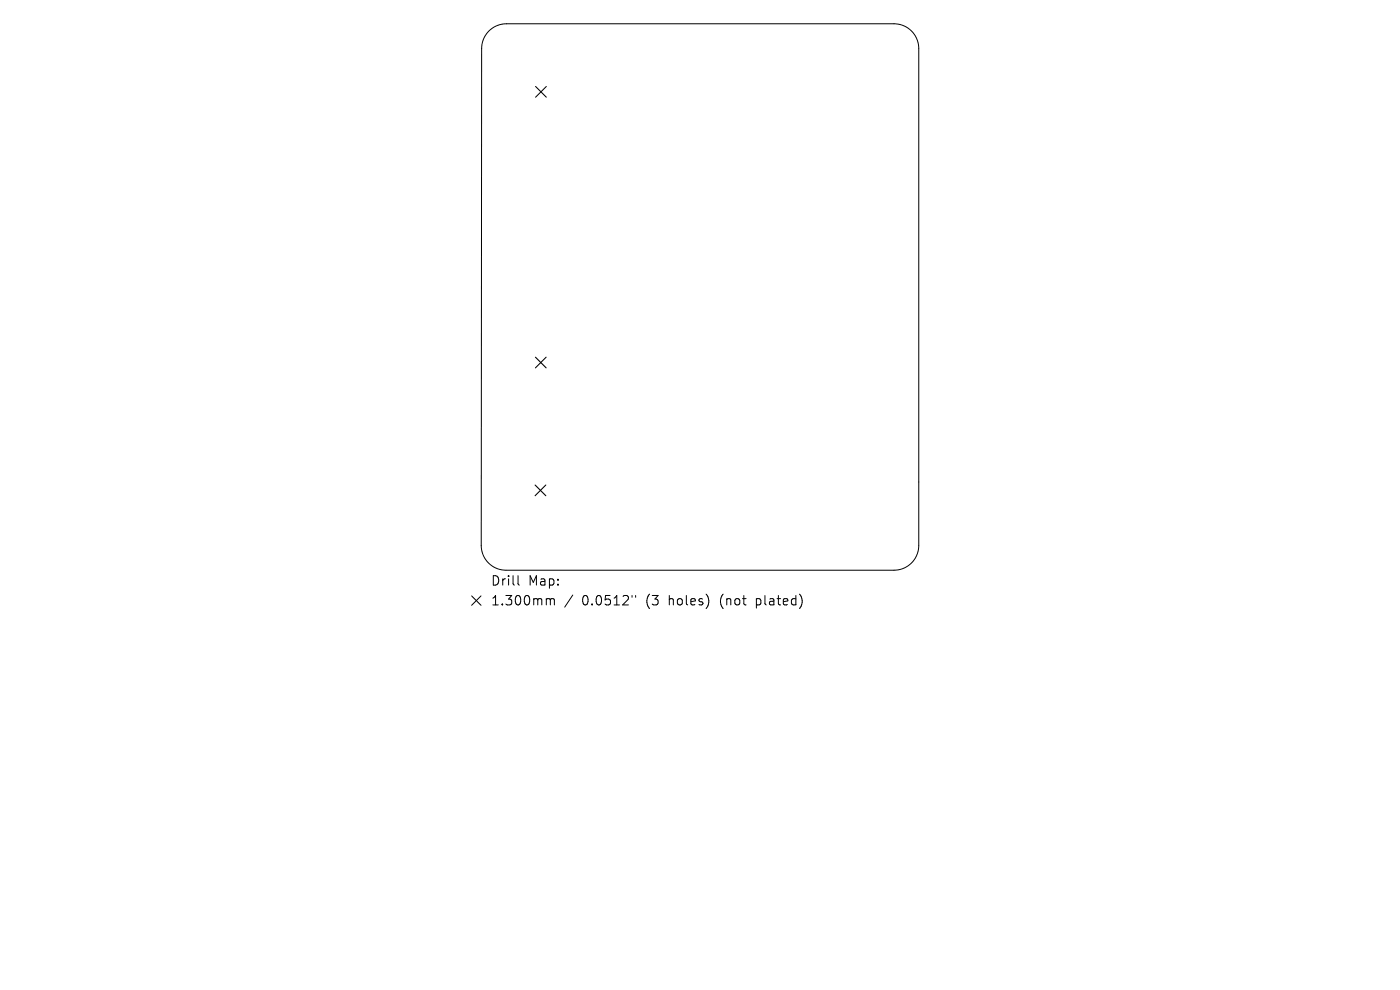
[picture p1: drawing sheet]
<svg xmlns="http://www.w3.org/2000/svg" width="297mm" height="210mm" viewBox="0 0 297 210" stroke-linecap="round" stroke-linejoin="round" font-family="sans-serif">
<defs><g id="words">
<g font-size="2.8">
<text x="104" y="124.5">Drill</text>
<text x="112.1" y="124.5">Map:</text>
<text x="104" y="128.7">1.300mm</text>
<text x="123.5" y="128.7">0.0512&quot;</text>
<text x="137.2" y="128.7">(3</text>
<text x="142.2" y="128.7">holes)</text>
<text x="153.2" y="128.7">(not</text>
<text x="161.1" y="128.7">plated)</text>
</g>
</g></defs>
<path d="M103.7 6.6a5.2 5.2 0 0 1 3.7-1.6h82.3a5.2 5.2 0 0 1 5.2 5.3v105.4a5.2 5.2 0 0 1-5.2 5.3h-82.4a5.2 5.2 0 0 1-5.2-5.3l.1-105.4a5.2 5.2 0 0 1 1.5-3.7zM100 126.4l2 2M102 126.4l-2 2M109.9 122.1v1.7l.3 .3M116.2 127l.5 .1v.2M116.7 127.3l.3-.3 .5 .1 .1 1.2M116.7 127.3v1M121.5 126.2l-1.7 2.6M134.1 126.3v.4M134.8 126.3v.4" fill="none" stroke="#000" stroke-width=".21"/>
<path d="M113.6 18.3l2.3 2.3M115.9 18.3l-2.3 2.3M113.6 75.8l2.3 2.2M115.9 75.8l-2.3 2.2M113.5 102.9l2.3 2.3M115.8 102.9l-2.3 2.3" fill="none" stroke="#000" stroke-width=".23"/>
<use href="#words"/>
</svg>
